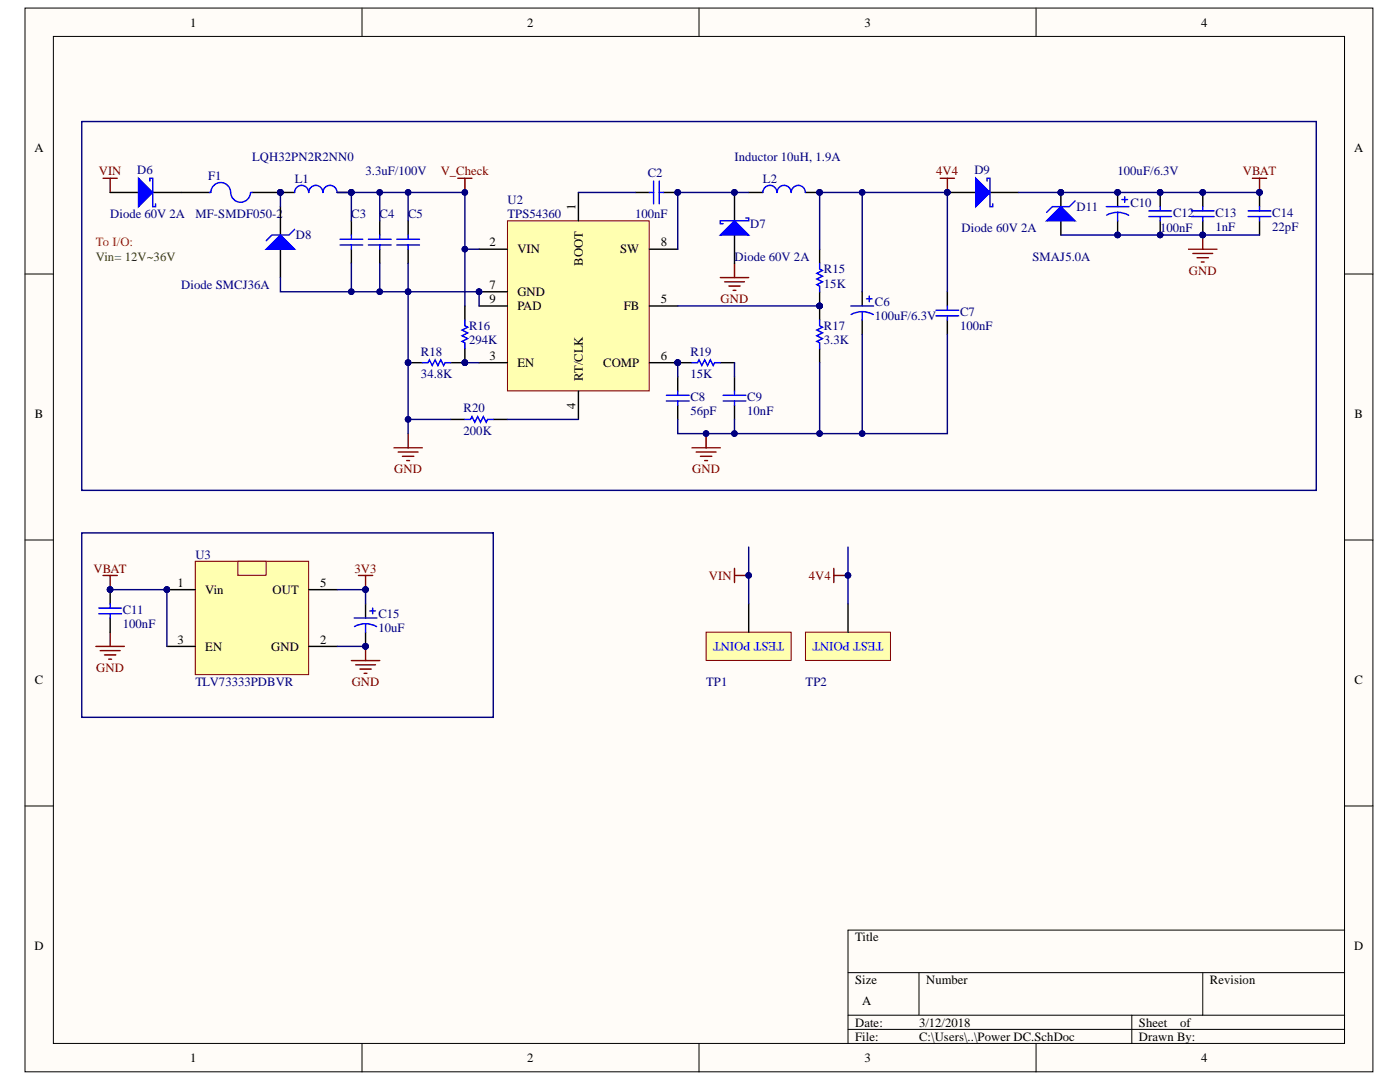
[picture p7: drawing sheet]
<svg xmlns="http://www.w3.org/2000/svg" width="279mm" height="216mm" viewBox="0 0 279 216" stroke-linecap="round" stroke-linejoin="round" font-family="sans-serif">
<defs><g id="words">
<g font-size="2.5">
<text x="38" y="5.3">1</text>
<text x="105.2" y="5.3">2</text>
<text x="172.5" y="5.3">3</text>
<text x="239.7" y="5.3">4</text>
<text x="6.9" y="30.4">A</text>
<text x="270.3" y="30.4">A</text>
<text x="114.9" y="41.8" transform="rotate(-90 114.9 41.8)">1</text>
<text x="97.7" y="49.2">2</text>
<text x="103.3" y="50.6">VIN</text>
<text x="116.3" y="53" transform="rotate(-90 116.3 53)">BOOT</text>
<text x="123.8" y="50.6">SW</text>
<text x="131.9" y="49.2">8</text>
<text x="97.7" y="57.7">7</text>
<text x="103.3" y="59.1">GND</text>
<text x="97.7" y="60.5">9</text>
<text x="103.3" y="61.9">PAD</text>
<text x="124.5" y="61.9">FB</text>
<text x="131.9" y="60.5">5</text>
<text x="97.7" y="71.8">3</text>
<text x="131.9" y="71.8">6</text>
<text x="103.3" y="73.2">EN</text>
<text x="116.3" y="76.1" transform="rotate(-90 116.3 76.1)">RT/CLK</text>
<text x="120.4" y="73.2">COMP</text>
<text x="7" y="83.5">B</text>
<text x="114.9" y="81.6" transform="rotate(-90 114.9 81.6)">4</text>
<text x="270.3" y="83.5">B</text>
<text x="35.4" y="117.1">1</text>
<text x="41" y="118.5">Vin</text>
<text x="54.4" y="118.5">OUT</text>
<text x="63.9" y="117.1">5</text>
<text x="35.4" y="128.4">3</text>
<text x="41" y="129.8">EN</text>
<text x="54.1" y="129.8">GND</text>
<text x="63.9" y="128.4">2</text>
<text x="7" y="136.6">C</text>
<text x="270.3" y="136.6">C</text>
<text x="6.9" y="189.6">D</text>
<text x="170.6" y="187.9">Title</text>
<text x="270.3" y="189.6">D</text>
<text x="170.6" y="196.4">Size</text>
<text x="184.8" y="196.4">Number</text>
<text x="241.5" y="196.4">Revision</text>
<text x="172.1" y="200.6">A</text>
<text x="170.6" y="204.9">Date:</text>
<text x="170.6" y="207.7">File:</text>
<text x="183.4" y="204.9">3/12/2018</text>
<text x="183.4" y="207.7">C:\Users\..\Power DC.SchDoc</text>
<text x="227.3" y="204.9">Sheet</text>
<text x="227.3" y="207.7">Drawn By:</text>
<text x="235.5" y="204.9">of</text>
<text x="38" y="211.9">1</text>
<text x="105.2" y="211.9">2</text>
<text x="172.5" y="211.9">3</text>
<text x="239.7" y="211.9">4</text>
</g>
<g font-size="2.5" fill="#800000">
<text x="19.7" y="35">VIN</text>
<text x="87.9" y="35">V_Check</text>
<text x="186.8" y="35">4V4</text>
<text x="248" y="35">VBAT</text>
<text x="237.3" y="54.8">GND</text>
<text x="143.8" y="60.5">GND</text>
<text x="78.7" y="94.5">GND</text>
<text x="138.1" y="94.5">GND</text>
<text x="18.6" y="114.3">VBAT</text>
<text x="70.7" y="114.3">3V3</text>
<text x="141.5" y="115.7">VIN</text>
<text x="161.4" y="115.7">4V4</text>
<text x="19.2" y="134.1">GND</text>
<text x="70.2" y="136.9">GND</text>
</g>
<g font-size="2.5" fill="#000080">
<text x="27.4" y="34.7">D6</text>
<text x="41.5" y="35.9">F1</text>
<text x="50.3" y="32.2">LQH32PN2R2NN0</text>
<text x="72.9" y="35">3.3uF/100V</text>
<text x="129.3" y="35.3">C2</text>
<text x="146.6" y="32.2">Inductor 10uH, 1.9A</text>
<text x="194.5" y="34.7">D9</text>
<text x="223" y="35">100uF/6.3V</text>
<text x="58.8" y="36.5">L1</text>
<text x="101.3" y="40.7">U2</text>
<text x="152.3" y="36.5">L2</text>
<text x="225.6" y="41.2">C10</text>
<text x="22" y="43.5">Diode 60V 2A</text>
<text x="39" y="43.5">MF-SMDF050-2</text>
<text x="59.1" y="47.7">D8</text>
<text x="70.1" y="43.5">C3</text>
<text x="75.8" y="43.5">C4</text>
<text x="81.4" y="43.5">C5</text>
<text x="101.3" y="43.5">TPS54360</text>
<text x="126.8" y="43.5">100nF</text>
<text x="149.7" y="45.5">D7</text>
<text x="191.9" y="46.3">Diode 60V 2A</text>
<text x="214.8" y="42.1">D11</text>
<text x="231.5" y="46.3">100nF</text>
<text x="234.1" y="43.2">C12</text>
<text x="242.6" y="46">1nF</text>
<text x="242.6" y="43.2">C13</text>
<text x="253.9" y="46">22pF</text>
<text x="253.9" y="43.2">C14</text>
<text x="146.6" y="52">Diode 60V 2A</text>
<text x="206" y="52">SMAJ5.0A</text>
<text x="36.2" y="57.7">Diode SMCJ36A</text>
<text x="164.4" y="57.4">15K</text>
<text x="164.4" y="54.5">R15</text>
<text x="93.6" y="65.9">R16</text>
<text x="164.4" y="65.9">R17</text>
<text x="174.6" y="63.9">100uF/6.3V</text>
<text x="174.6" y="61">C6</text>
<text x="191.6" y="65.9">100nF</text>
<text x="191.6" y="63">C7</text>
<text x="84" y="71">R18</text>
<text x="93.6" y="68.7">294K</text>
<text x="137.8" y="71">R19</text>
<text x="164.4" y="68.7">3.3K</text>
<text x="84" y="75.5">34.8K</text>
<text x="137.8" y="75.5">15K</text>
<text x="92.5" y="82.3">R20</text>
<text x="137.8" y="82.9">56pF</text>
<text x="137.8" y="80">C8</text>
<text x="149.1" y="82.9">10nF</text>
<text x="149.1" y="80">C9</text>
<text x="92.5" y="86.8">200K</text>
<text x="39" y="111.5">U3</text>
<text x="24.5" y="125.3">100nF</text>
<text x="24.5" y="122.5">C11</text>
<text x="75.5" y="123.3">C15</text>
<text x="75.5" y="126.2">10uF</text>
<text x="39" y="136.9">TLV73333PDBVR</text>
<text x="140.9" y="136.9">TP1</text>
<text x="160.8" y="136.9">TP2</text>
</g>
<text font-size="2.5" fill="#008000" x="19.2" y="52">Vin= 12V~36V</text>
<text font-size="2.5" fill="#f00" x="19.2" y="49.2">To I/O:</text>
<g font-size="2.5" fill="#00f">
<text x="156.5" y="128.1" transform="rotate(-180 156.5 128.1)">TEST POINT</text>
<text x="176.3" y="128.1" transform="rotate(-180 176.3 128.1)">TEST POINT</text>
</g>
</g></defs>
<g fill="#fffcf8" stroke="#000" stroke-width=".2">
<path d="M5 1.6h269v212.3h-269z"/>
<path d="M10.7 7.3h257.6v200.9h-257.6z"/>
</g>
<g fill="none" stroke="#000" stroke-width=".2">
<path d="M72.2 1.6v5.7M139.5 1.6v5.7M206.8 1.6v5.7M5 54.7h5.7M268.4 54.7h5.6M5 107.8h5.7M268.4 107.8h5.6M5 160.8h5.7M268.4 160.8h5.6M169.2 194.1h99.2M183.4 194.1v8.5M240 194.1v8.5"/>
<path d="M268.4 185.6h-99.2v22.6M72.2 208.2v5.7M139.5 208.2v5.7M169.2 202.6h99.2M169.2 205.4h99.2M206.8 208.2v5.7M225.9 202.6v5.6"/>
</g>
<g fill="none" stroke="#800000" stroke-width=".28">
<path d="M20.6 35.6h2.8M22 35.6v2.8M187.6 35.6h2.9M189.1 35.6v2.8M250 35.6h2.8M251.4 35.6v2.8M78.6 89.4h5.7M79.5 90.2h3.9M80.3 91.1h2.3M81.2 91.9h.5M81.5 86.5v2.9M138.1 89.4h5.7"/>
<path d="M138.9 90.2h4M139.8 91.1h2.3M140.6 91.9h.6M140.9 86.5v2.9M20.6 114.8h2.8M22 114.8v2.9M19.1 129h5.7M20 129.8h4M20.8 130.7h2.3M21.7 131.5h.6M22 126.1v2.9M70.1 131.8h5.7"/>
<path d="M71 132.7h3.9M71.8 133.5h2.3M72.7 134.4h.5M73 129v2.8"/>
</g>
<g fill="#000080" stroke="#000080" stroke-width=".2">
<circle cx="72.9" cy="129" r=".55"/>
<circle cx="22" cy="117.6" r=".55"/>
<circle cx="189.1" cy="38.4" r=".55"/>
<circle cx="251.4" cy="38.4" r=".55"/>
<circle cx="140.9" cy="86.5" r=".55"/>
</g>
<path d="M140.9 126.1h17v5.7h-17z" fill="#ffffb0" stroke="#800000" stroke-width=".2"/>
<path d="M149.4 120.5v5.6" fill="none" stroke="#000" stroke-width=".28"/>
<path d="M160.7 126.1h17v5.7h-17z" fill="#ffffb0" stroke="#800000" stroke-width=".2"/>
<path d="M36.1 38.4h5.7M50.3 38.4h8.5M67.3 38.4h2.8M56 41.2v5.7M56 49.7v5.7M169.2 120.5v5.6" fill="none" stroke="#000" stroke-width=".28"/>
<g fill="none" stroke="#800000" stroke-width=".28">
<path d="M91.4 35.6h2.8M92.8 35.6v2.8M143.8 55.4h5.6M144.6 56.2h4M145.5 57.1h2.2M146.3 57.9h.6M146.6 52.6v2.8M237.2 49.7h5.7M238.1 50.6h3.9M238.9 51.4h2.3M239.8 52.3h.5M240 46.9v2.8"/>
<path d="M146.6 113.4v2.8M146.6 114.8h2.8"/>
</g>
<g fill="#000080" stroke="#000080" stroke-width=".2">
<circle cx="149.4" cy="114.8" r=".55"/>
<circle cx="240" cy="46.9" r=".55"/>
<circle cx="92.8" cy="38.4" r=".55"/>
<circle cx="55.9" cy="38.4" r=".55"/>
<circle cx="70.1" cy="38.4" r=".55"/>
</g>
<path d="M41.8 38.4h.3M42.1 38.3a1.97 1.97 0 0 1 2-1.9 1.97 1.97 0 0 1 1.9 2M46.1 38.4a1.97 1.97 0 0 0 1.9 2 1.97 1.97 0 0 0 2-1.9M50 38.4h.3M64.4 38.4a1.42 1.42 0 0 0-1.4-1.4 1.42 1.42 0 0 0-1.4 1.4 1.4 1.4 0 0 0-1.4-1.4 1.4 1.4 0 0 0-1.4 1.4M67.3 38.4a1.4 1.4 0 0 0-1.4-1.4 1.4 1.4 0 0 0-1.4 1.4" fill="none" stroke="#00f" stroke-width=".28"/>
<path d="M53.1 49.7l2.9-2.8 2.8 2.8z" fill="#00f"/>
<path d="M129.6 38.4h.8M130.4 36.1v4.6M131.6 36.1v4.6M131.6 38.4h.8M157.9 38.4a1.42 1.42 0 0 0-1.4-1.4 1.42 1.42 0 0 0-1.4 1.4 1.4 1.4 0 0 0-1.4-1.4 1.4 1.4 0 0 0-1.5 1.4M160.7 38.4a1.4 1.4 0 0 0-1.4-1.4 1.4 1.4 0 0 0-1.4 1.4M53.1 49.7l2.9-2.8 2.8 2.8zM58.8 45.8l-1.1 1.1h-3.4l-1.2 1.1M67.9 47.7h4.5M67.9 48.9h4.5M70.1 46.9v.8M70.1 48.9v.8" fill="none" stroke="#00f" stroke-width=".28"/>
<path d="M126.8 38.4h2.8M132.4 38.4h2.9M146.6 38.4v5.7M149.4 38.4h2.8M160.7 38.4h2.9M70.1 44.1v2.8M70.1 49.7v2.9M146.6 46.9v5.7" fill="none" stroke="#000" stroke-width=".28"/>
<g fill="#000080" stroke="#000080" stroke-width=".2">
<circle cx="135.2" cy="38.4" r=".55"/>
<circle cx="163.6" cy="38.4" r=".55"/>
<circle cx="146.6" cy="38.4" r=".55"/>
</g>
<path d="M143.8 46.9l2.8-2.8 2.8 2.8z" fill="#00f"/>
<g fill="none" stroke="#00f" stroke-width=".28">
<path d="M143.8 46.9l2.8-2.8 2.8 2.8zM148.9 43.5h.5v.6h-5.6v.5h.5M163.6 52.6v1.1l.5 .3-1.1 .5 1.1 .6-1.1 .6 1.1 .5-1.1 .6 .6 .3v1.1M172.9 59.6h1.2M173.5 59.1v1.1M84.3 72.4h1.1l.3-.6 .6 1.1 .5-1.1 .6 1.1 .6-1.1 .5 1.1 .3-.5h1.1M92.8 63.9v1.1l.5 .3-1.1 .6 1.1 .5-1.1 .6 1.1 .6-1.1 .5 .6 .3v1.1M133 78.9h4.5M135.3 78v.9M138.1 72.4h1.1l.3-.6 .6 1.1 .5-1.1 .6 1.1 .6-1.1 .5 1.1 .3-.5h1.2M144.3 78.9h4.6M146.6 78v.9"/>
<path d="M163.6 63.9v1.1l.5 .3-1.1 .6 1.1 .5-1.1 .6 1.1 .6-1.1 .5 .6 .3v1.1M169.8 61h4.5M172.1 62.2l1.3 .2 .9 .4M172.1 62.2l-.9 .1-1.3 .4M172.1 62.2v1.7M186.8 61.9h4.5M186.8 63h4.5M189.1 61v.9M189.1 63v.9M92.8 83.7h1.1l.3-.6 .6 1.2 .5-1.2 .6 1.2 .6-1.2 .5 1.2 .3-.6h1.1M133 80h4.5M135.3 80v.9"/>
<path d="M144.3 80h4.6M146.6 80v.9M19.7 122.5h4.5M19.7 121.3h4.5M22 120.5v.8M22 122.5v.8M70.7 123.3h4.5M73 124.5l1.3 .2 .9 .3M73 124.5l-1.4 .2-.9 .3M73 124.5v1.6M73.8 121.9h1.1M74.4 121.3v1.2"/>
</g>
<g fill="#000080" stroke="#000080" stroke-width=".2">
<circle cx="146.6" cy="38.4" r=".55"/>
<circle cx="163.6" cy="61" r=".55"/>
<circle cx="92.8" cy="72.4" r=".55"/>
<circle cx="81.4" cy="72.4" r=".55"/>
<circle cx="135.2" cy="72.4" r=".55"/>
<circle cx="22" cy="117.6" r=".55"/>
<circle cx="72.9" cy="129" r=".55"/>
<circle cx="189.1" cy="38.4" r=".55"/>
</g>
<g fill="none" stroke="#000" stroke-width=".28">
<path d="M189.1 38.4h5.6M197.6 38.4h5.6M163.6 49.7v2.9M163.6 58.2v5.7M172.1 58.2v2.8M189.1 58.2v2.8M81.5 72.4h2.8M92.8 61v2.9M92.8 69.5v2.9h-2.9M135.3 72.4h2.8M135.3 75.2v2.8M143.8 72.4h2.8"/>
<path d="M146.6 75.2v2.8M163.6 69.5v2.9M172.1 63.9v2.8M189.1 63.9v2.8M89.9 83.7h2.9M98.4 83.7h2.9M135.3 80.9v2.8M146.6 80.9v2.8M22 117.7v2.8M22 123.3v2.8M73 120.5v2.8M73 126.1v2.9"/>
</g>
<path d="M194.7 35.6l2.9 2.8-2.9 2.8z" fill="#00f"/>
<path d="M194.7 35.6l2.9 2.8-2.9 2.8zM197 36.1v-.5h.6v5.6h.5v-.5M223.9 39.8h1.1M224.5 39.3v1.1M220.8 41.2h4.5M223 42.4l1.4 .2 .8 .3M223 42.4l-.9 .1-1.3 .4M223 42.4v1.7M229.3 43.2h4.5M229.3 42.1h4.5M231.5 41.2v.9M231.5 43.2v.9" fill="none" stroke="#00f" stroke-width=".28"/>
<g fill="#000080" stroke="#000080" stroke-width=".2">
<circle cx="189.1" cy="38.4" r=".55"/>
<circle cx="231.5" cy="38.4" r=".55"/>
<circle cx="231.5" cy="46.9" r=".55"/>
<circle cx="223" cy="38.4" r=".55"/>
<circle cx="223" cy="46.9" r=".55"/>
</g>
<path d="M223 38.4v2.8M231.5 38.4v2.8M223 44.1v2.8M231.5 44.1v2.8" fill="none" stroke="#000" stroke-width=".28"/>
<path d="M101.3 44.1h28.3v33.9h-28.3z" fill="#ffffb0" stroke="#800000" stroke-width=".2"/>
<path d="M115.4 38.4v5.7M95.6 49.7h5.7M95.6 58.2h5.7M129.6 49.7h5.7M95.6 72.4h5.7M95.6 61h5.7M115.4 78v5.7M129.6 72.4h5.7M129.6 61h5.7" fill="none" stroke="#000" stroke-width=".28"/>
<g fill="#000080" stroke="#000080" stroke-width=".2">
<circle cx="135.2" cy="72.4" r=".55"/>
<circle cx="95.6" cy="58.2" r=".55"/>
</g>
<path d="M39 112h22.6v22.6h-22.6z" fill="#ffffb0" stroke="#800000" stroke-width=".2"/>
<path d="M33.3 117.7h5.7M61.6 117.7h5.7M33.3 129h5.7M61.6 129h5.7" fill="none" stroke="#000" stroke-width=".28"/>
<circle cx="33.3" cy="117.6" r=".55" fill="#000080" stroke="#000080" stroke-width=".2"/>
<path d="M47.5 112h5.6v2.8h-5.6z" fill="#ffffb0" stroke="#800000" stroke-width=".2"/>
<circle cx="33.3" cy="117.6" r=".55" fill="#000080" stroke="#000080" stroke-width=".2"/>
<path d="M22 38.4h5.6M30.5 38.4h5.6" fill="none" stroke="#000" stroke-width=".28"/>
<path d="M27.6 35.6l2.9 2.8-2.9 2.8z" fill="#00f"/>
<g fill="none" stroke="#00f" stroke-width=".28">
<path d="M27.6 35.6l2.9 2.8-2.9 2.8zM29.9 36.1v-.5h.6v5.6h.5v-.5M73.5 47.7h4.6M73.5 48.9h4.6M75.8 46.9v.8M75.8 48.9v.8M79.2 47.7h4.5M79.2 48.9h4.5M81.5 46.9v.8M81.5 48.9v.8M237.8 43.2h4.5M237.8 42.1h4.5"/>
<path d="M240 41.2v.9M240 43.2v.9M249.1 43.2h4.5M249.1 42.1h4.5M251.4 41.2v.9M251.4 43.2v.9"/>
</g>
<path d="M211.7 38.4v2.8M240 38.4v2.8M251.4 38.4v2.8M75.8 44.1v2.8M75.8 49.7v2.9M81.5 44.1v2.8M81.5 49.7v2.9M211.7 44.1v2.8M240 44.1v2.8M251.4 44.1v2.8" fill="none" stroke="#000" stroke-width=".28"/>
<g fill="#000080" stroke="#000080" stroke-width=".2">
<circle cx="240" cy="38.4" r=".55"/>
<circle cx="240" cy="46.9" r=".55"/>
<circle cx="251.4" cy="38.4" r=".55"/>
<circle cx="169.2" cy="114.8" r=".55"/>
<circle cx="72.9" cy="117.6" r=".55"/>
<circle cx="211.7" cy="38.4" r=".55"/>
</g>
<path d="M71.5 114.8h2.9M73 114.8v2.9M166.4 113.4v2.8M166.4 114.8h2.8" fill="none" stroke="#800000" stroke-width=".28"/>
<path d="M208.9 44.1l2.8-2.9 2.9 2.9z" fill="#00f"/>
<path d="M208.9 44.1l2.8-2.9 2.9 2.9zM214.6 40.1l-1.2 1.1h-3.4l-1.1 1.2" fill="none" stroke="#00f" stroke-width=".28"/>
<g fill="#000080" stroke="#000080" stroke-width=".2">
<circle cx="211.7" cy="38.4" r=".55"/>
<circle cx="72.9" cy="117.6" r=".55"/>
<circle cx="81.4" cy="58.2" r=".55"/>
<circle cx="95.6" cy="58.2" r=".55"/>
<circle cx="81.4" cy="83.7" r=".55"/>
<circle cx="149.4" cy="114.8" r=".55"/>
<circle cx="169.2" cy="114.8" r=".55"/>
<circle cx="92.8" cy="72.4" r=".55"/>
<circle cx="92.8" cy="49.7" r=".55"/>
<circle cx="163.6" cy="61" r=".55"/>
<circle cx="33.3" cy="117.6" r=".55"/>
<circle cx="22" cy="117.6" r=".55"/>
<circle cx="140.9" cy="86.5" r=".55"/>
<circle cx="146.6" cy="86.5" r=".55"/>
<circle cx="135.2" cy="72.4" r=".55"/>
<circle cx="135.2" cy="38.4" r=".55"/>
<circle cx="146.6" cy="38.4" r=".55"/>
<circle cx="72.9" cy="129" r=".55"/>
<circle cx="55.9" cy="38.4" r=".55"/>
<circle cx="81.4" cy="38.4" r=".55"/>
<circle cx="92.8" cy="38.4" r=".55"/>
<circle cx="75.8" cy="38.4" r=".55"/>
<circle cx="70.1" cy="38.4" r=".55"/>
<circle cx="70.1" cy="58.2" r=".55"/>
<circle cx="75.8" cy="58.2" r=".55"/>
<circle cx="163.6" cy="86.5" r=".55"/>
<circle cx="172.1" cy="86.5" r=".55"/>
<circle cx="172.1" cy="38.4" r=".55"/>
<circle cx="81.4" cy="72.4" r=".55"/>
<circle cx="163.6" cy="38.4" r=".55"/>
<circle cx="189.1" cy="38.4" r=".55"/>
<circle cx="251.4" cy="38.4" r=".55"/>
<circle cx="240" cy="38.4" r=".55"/>
<circle cx="231.5" cy="38.4" r=".55"/>
<circle cx="223" cy="38.4" r=".55"/>
<circle cx="223" cy="46.9" r=".55"/>
<circle cx="231.5" cy="46.9" r=".55"/>
<circle cx="240" cy="46.9" r=".55"/>
</g>
<g fill="none" stroke="#000080" stroke-width=".28">
<path d="M16.3 24.3h246.4v73.5h-246.4zM56 38.4v2.8M67.3 38.4h2.8M70.1 38.4h11.4M70.1 38.4v5.7M75.8 38.4v5.7M115.4 38.4h11.4M149.4 38.4h-14.1v11.3M172.1 38.4v19.8M203.2 38.4h48.2M56 55.4v2.8h25.5v25.5h8.4M70.1 52.6v5.6"/>
<path d="M75.8 52.6v5.6M81.5 52.6v5.6h14.1v2.8M81.5 44.1v-5.7h11.3v11.3h2.8M92.8 49.7v11.3M163.6 49.7v-11.3h25.5v19.8M211.7 46.9h39.7M92.8 72.4h2.8M135.3 61h28.3M135.3 72.4v2.8M146.6 72.4v2.8M163.6 72.4v14.1M172.1 66.7v19.8"/>
<path d="M189.1 66.7v19.8h-42.5M81.5 83.7v2.8M101.3 83.7h14.1M135.3 83.7v2.8h11.3v-2.8M16.3 106.3h82.1v36.8h-82.1zM22 117.7h11.3v11.3M67.3 117.7h5.7v2.8M149.4 109.2v11.3M169.2 109.2v11.3M67.3 129h5.7"/>
</g>
<use href="#words"/>
</svg>
